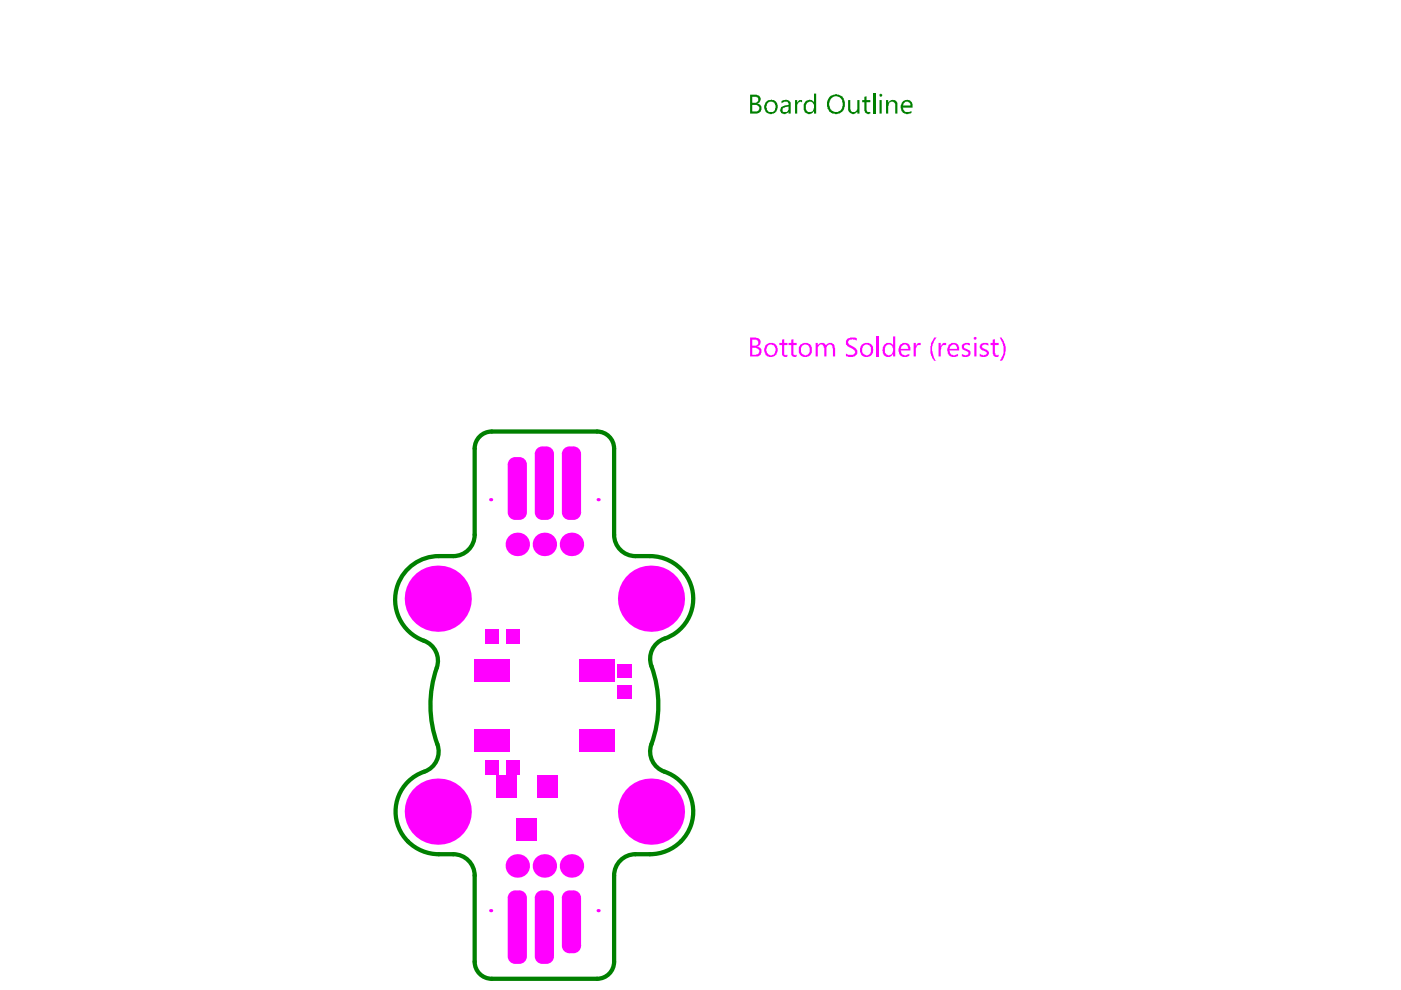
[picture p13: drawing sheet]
<svg xmlns="http://www.w3.org/2000/svg" width="297mm" height="210mm" viewBox="0 0 297 210" stroke-linecap="round" stroke-linejoin="round" font-family="sans-serif">
<path d="M100.6 95.1v18.3M104.3 91.5h22.3M130.2 95.1v18.3M93 117.9h3.1M134.7 117.9h3.1M93 181.1h3.1M100.6 185.6v18.3M130.2 185.6v18.3M134.7 181.1h3.1M104.3 207.5h22.3" fill="none" stroke="#008000" stroke-width=".9"/>
<g fill="#008000">
<path d="M168.6 21.2h.4v.6l.1-.1a.64 .64 0 0 1 1-.5v.5a.73 .73 0 0 0-.8 .1 .73 .73 0 0 0-.3 .7v1.6h-.4z"/>
<path d="M179.8 21.2h.5v1.6a.76 .76 0 0 0 .3 .8 .76 .76 0 0 0 .8 0l.4-.4v-2h.4v2.9h-.4v-.5a.98 .98 0 0 1-1.8 .1l-.2-.3z"/>
<path d="M183.3 20.5l.4-.1v.8h.8v.5h-.8v1.6a.52 .52 0 0 0 .3 .5 .52 .52 0 0 0 .5-.1v.4a.86 .86 0 0 1-1.2-.8v-1.6h-.5v-.5h.5z"/>
<path d="M185.1 19.8h.5v4.3h-.5z"/>
<path d="M187.9 21.2h.4v.5h.1a1.09 1.09 0 0 1 1.8-.1l.1 2.5h-.5v-1.6a.71 .71 0 0 0-.6-.9 .71 .71 0 0 0-.8 .8l-.1 .1v1.6h-.4z"/>
<path d="M159.5 20.5v1.3h.8a.65 .65 0 0 0 .4-.8 .65 .65 0 0 0-.7-.5zM159.5 22.2v1.4h.7a.7 .7 0 0 0 .8-.7 .7 .7 0 0 0-.8-.7zM159 20.1h1.3a.97 .97 0 0 1 .8 1.5l-.1 .2-.5 .1a1.1 1.1 0 0 1 .9 1.3 1.1 1.1 0 0 1-1.2 .9h-1.2z"/>
<path d="M162.6 22v.1a1.18 1.18 0 0 0 .2 1.4 .95 .95 0 0 0 1.1 .2 .95 .95 0 0 0 .5-.9v-.1a.99 .99 0 0 0-.6-1.1 .99 .99 0 0 0-1.2 .4zM162.2 21.8a1.83 1.83 0 0 1 2.1-.5 1.65 1.65 0 0 1-.3 2.8h-.1a1.4 1.4 0 0 1-1.9-1.2v-.5z"/>
<path d="M165.9 23.1a.57 .57 0 0 0 .3 .7 .57 .57 0 0 0 .8-.3l.2-.2v-.7l-1 .2zM165.7 21.4l.1-.1a1.2 1.2 0 0 1 1.8 .7v2.1h-.4v-.5a.96 .96 0 0 1-1 .6 .96 .96 0 0 1-.9-.8l.2-.1a.78 .78 0 0 1 .5-.8l1.2-.3a.69 .69 0 0 0-.5-.7 .69 .69 0 0 0-.8 .3l-.2 .1z"/>
<path d="M170.6 21.7l.4-.4 .7-.2 .4 .1 .5 .5v-1.9h.4v4.3h-.4v-.5a1.24 1.24 0 0 1-1.6 .4 1.24 1.24 0 0 1-.6-1.5zM171.1 21.8a1.41 1.41 0 0 0 .3 1.9h.1a.78 .78 0 0 0 1-.6l.1-.7a.9 .9 0 0 0-1.5-.6z"/>
<path d="M176 21.1a1.99 1.99 0 0 0 .1 2.1 .62 .62 0 0 0 .7 .4 1.31 1.31 0 0 0 1.9-1.2v-.2a1.71 1.71 0 0 0-1.2-1.8l-.9 .1zM175.8 20.6a1.95 1.95 0 0 1 2.9-.1v.1a2.2 2.2 0 0 1-.8 3.5 1.77 1.77 0 0 1-2.2-.8 2.36 2.36 0 0 1 .1-2.7z"/>
<path d="M186.5 20h.1a.31 .31 0 0 1 .5 .2 .31 .31 0 0 1-.4 .3 .31 .31 0 0 1-.2-.4zM186.5 21.2h.4v2.9h-.4z"/>
<path d="M191.5 22l-.1 .4h1.6a.61 .61 0 0 0-.4-.7 .69 .69 0 0 0-1.1 .3zM191.4 21.4l.2-.1a1.25 1.25 0 0 1 1.5 .1 1.25 1.25 0 0 1 .4 1.4h-2.1a1.09 1.09 0 0 0 1.7 .8l.2-.1v.4a1.41 1.41 0 0 1-1.6 .1 1.41 1.41 0 0 1-.7-1.3v-.3z"/>
</g>
<path d="M104.3 91.5a3.6 3.6 0 0 0-3.7 3.6M126.6 91.5a3.6 3.6 0 0 1 3.6 3.6M93 117.9a9.3 9.3 0 0 0-9.2 8.1 9.3 9.3 0 0 0 6.8 10.2 4.5 4.5 0 0 1 2 5.4 24.8 24.8 0 0 0 .3 17 4.6 4.6 0 0 1-3.5 5.2 9 9 0 0 0-5.3 10.2 9 9 0 0 0 8.9 7.1M100.6 113.4a4.5 4.5 0 0 1-4.5 4.5M130.2 113.4a4.5 4.5 0 0 0 4.5 4.5M137.8 117.9a9 9 0 0 1 9.1 7.5 9 9 0 0 1-6.1 10 4.5 4.5 0 0 0-2.7 5.8 25.1 25.1 0 0 1-.2 17.5 4.5 4.5 0 0 0 3 4.9 9 9 0 0 1 5.9 10.1 9 9 0 0 1-9 7.4M96.1 181.1a4.5 4.5 0 0 1 4.5 4.5M134.7 181.1a4.5 4.5 0 0 0-4.5 4.5M100.6 203.9a3.6 3.6 0 0 0 3.7 3.6M130.2 203.9a3.6 3.6 0 0 1-3.6 3.6" fill="none" stroke="#008000" stroke-width=".9"/>
<g fill="#f0f">
<path d="M165.8 72l.5-.1v.8h.7v.5h-.7v2l.3 .1 .4-.1v.4h-.2a.69 .69 0 0 1-.7-.1 .69 .69 0 0 1-.3-.6v-1.7h-.6v-.5h.6z"/>
<path d="M167.8 72l.4-.1v.8h.7v.5h-.7v1.6a.46 .46 0 0 0 .2 .4 .46 .46 0 0 0 .5 0v.4h-.1a.69 .69 0 0 1-.7-.1 .69 .69 0 0 1-.3-.6v-1.7h-.6v-.5h.6z"/>
<path d="M172.9 72.7h.5v.5a.96 .96 0 0 1 .9-.5 .96 .96 0 0 1 .8 .6l.1-.1a.92 .92 0 0 1 1.1-.5 .92 .92 0 0 1 .6 .9l.2 2h-.5v-1.7h-.1a.65 .65 0 0 0-.6-.9 .65 .65 0 0 0-.7 .9v1.7h-.4v-1.9h-.1a.59 .59 0 0 0-.5-.6 .59 .59 0 0 0-.7 .4l-.1 .1v2h-.5z"/>
<path d="M179.5 72a2.1 2.1 0 0 1 2.2-.3v.5l-.4-.2-.6-.1-.1 .1a.62 .62 0 0 0-.6 .3 .62 .62 0 0 0 0 .8l.3 .1a2.35 2.35 0 0 1 1.5 1.1 1.22 1.22 0 0 1-1.5 1.4l-.8-.1-.1-.7a1.62 1.62 0 0 0 1.8 .1 .86 .86 0 0 0-.7-1.1l-.1-.2a1.19 1.19 0 0 1-1-1.3z"/>
<path d="M185.9 71.3h.5v4.3h-.5z"/>
<path d="M193.7 72.7h.5v.7l.1-.1a.67 .67 0 0 1 .9-.6v.5h-.1a.84 .84 0 0 0-.9 1v1.4h-.5z"/>
<path d="M198.1 71.6h.4a4.1 4.1 0 0 0-.5 4.1l.3 .7 .2 .1h-.4a4.2 4.2 0 0 1 0-4.9z"/>
<path d="M199 72.7h.5v.7l.1-.1a.86 .86 0 0 1 1-.6v.5h-.2a.65 .65 0 0 0-.8 .8l-.1 1.6h-.5z"/>
<path d="M203.9 73.2a1.37 1.37 0 0 1 1.8-.4v.5l-.4-.1a.51 .51 0 0 0-.9 .1 .51 .51 0 0 0 .6 .7l.1 .1a.81 .81 0 0 1 .7 .9 .81 .81 0 0 1-1 .7l-.9-.1v-.6l.1 .1a.8 .8 0 0 0 1.3-.1v-.3l-.3-.3a1 1 0 0 1-1.1-1.1z"/>
<path d="M207.8 73.1a1.6 1.6 0 0 1 1.8-.3v.5l-.5-.2a.53 .53 0 0 0-.8 .3h-.1a.59 .59 0 0 0 .7 .6v.1a.75 .75 0 0 1 .8 .7 .75 .75 0 0 1-.7 .8v.1l-1.3-.1v-.6l.1 .1a.98 .98 0 0 0 1.4-.1 1.29 1.29 0 0 0-1.1-.8l-.4-.5z"/>
<path d="M210.5 72l.4-.1v.8h.8v.5h-.8v1.7h.1v.3l.3 .1 .4-.1v.4l-.2 .1a.81 .81 0 0 1-1-.8v-1.7h-.5v-.5h.5z"/>
<path d="M212 71.6l.4 .1a4.1 4.1 0 0 1 .1 4.7l-.5 .1a4.2 4.2 0 0 0 0-4.9z"/>
<path d="M159.5 72v1.3h.6a.64 .64 0 0 0 .7-.7 .64 .64 0 0 0-.8-.6zM159.5 73.7v1.5h.7a.75 .75 0 0 0 .8-.7 .75 .75 0 0 0-.8-.8zM159 71.6h1.2a.99 .99 0 0 1 1 1.2l-.1 .4-.6 .3a.92 .92 0 0 1 .9 .5 .92 .92 0 0 1-.1 1l-.5 .6h-1.8z"/>
<path d="M162.7 73.4a1.23 1.23 0 0 0 .9 1.9 1.18 1.18 0 0 0 .8-1.3 1.18 1.18 0 0 0-1.2-.9zM162.2 73.3a1.48 1.48 0 0 1 2.1-.4 1.48 1.48 0 0 1 .4 2.1 1.42 1.42 0 0 1-1.7 .6 1.42 1.42 0 0 1-1-1.5z"/>
<path d="M170.1 73.3v.1a1.15 1.15 0 0 0-.3 1.3 1.15 1.15 0 0 0 1.2 .6v-.1a1.14 1.14 0 0 0 .4-1.8l-.1-.1a.98 .98 0 0 0-1.2 0zM169.6 73.2a1.57 1.57 0 0 1 2.4 .2 1.51 1.51 0 0 1-.2 1.8 1.51 1.51 0 0 1-1.9 .3 1.56 1.56 0 0 1-.3-2.2z"/>
<path d="M182.9 73.5a1.2 1.2 0 0 0 1.1 1.8 1.27 1.27 0 0 0 .4-1.9l-.1-.1a.89 .89 0 0 0-1.4 .2zM182.7 73.1a1.53 1.53 0 0 1 2.4 .5 1.48 1.48 0 0 1-.5 1.8 1.48 1.48 0 0 1-1.8-.1 1.63 1.63 0 0 1-.1-2.1z"/>
<path d="M187.4 73.2a1.27 1.27 0 0 1 1.9 0v-1.9h.5v4.3h-.5v-.5a1.16 1.16 0 0 1-1.3 .6 1.16 1.16 0 0 1-.8-1.3l-.1-.2zM187.7 73.4v.2a1.03 1.03 0 0 0 0 1.3 1.03 1.03 0 0 0 1.2 .3l.3-.3 .1-.5-.1-.8a.85 .85 0 0 0-1.5-.2z"/>
<path d="M191.1 73.5l-.1 .5h1.6v-.3a.71 .71 0 0 0-.6-.7 .71 .71 0 0 0-.8 .5zM190.8 73.1a1.55 1.55 0 0 1 2 0l.2 .5v.7h-2a1.09 1.09 0 0 0 .7 .9 1.09 1.09 0 0 0 1.1-.2v.5a1.46 1.46 0 0 1-2.3-1v-.6z"/>
<path d="M201.4 73.5l-.1 .5h1.6a.69 .69 0 0 0-.3-.8 .69 .69 0 0 0-.9 .1zM201.2 73.1a1.39 1.39 0 0 1 2 .2l.2 1h-2.1v.1a1.06 1.06 0 0 0 .7 .9 1.06 1.06 0 0 0 1.1-.3v.5a1.42 1.42 0 0 1-2.2-.7l-.1-.9z"/>
<path d="M206.4 71.7a.3 .3 0 0 1 .6 0 .3 .3 0 0 1-.6 0zM206.6 72.7h.4v2.9h-.4z"/>
<path d="M110.1 96.9v1.6zM110.1 96.9a1.59 1.59 0 0 1 1.6 1.6h-1.6z"/>
<path d="M107.6 98.5h1.6zM108 97.6l.7-.6 .5-.1v1.6h-1.6z"/>
<path d="M109.2 108.6v1.6zM107.6 108.6h1.6v1.6a1.59 1.59 0 0 1-1.6-1.6z"/>
<path d="M110.1 108.6h1.6zM110.1 108.6h1.6a1.59 1.59 0 0 1-1.6 1.6z"/>
<path d="M120.7 200.5v1.6zM119.1 200.5h1.6v1.6a1.59 1.59 0 0 1-1.6-1.6z"/>
<path d="M121.6 200.5h1.6zM121.6 200.5h1.6a1.59 1.59 0 0 1-1.6 1.6z"/>
<path d="M121.6 188.8v1.6zM121.6 188.8a1.59 1.59 0 0 1 1.6 1.6h-1.6z"/>
<path d="M119.1 190.4h1.6zM119.4 189.4l.8-.5 .5-.1v1.6h-1.6z"/>
<path d="M115 202.8v1.6zM113.4 202.8h1.6v1.6a1.59 1.59 0 0 1-1.6-1.6z"/>
<path d="M115.9 202.8h1.6zM115.9 202.8h1.6a1.59 1.59 0 0 1-1.6 1.6z"/>
<path d="M115.9 188.8v1.6zM115.9 188.8a1.59 1.59 0 0 1 1.6 1.6h-1.6z"/>
<path d="M113.4 190.4h1.6zM113.7 189.4l.8-.5 .5-.1v1.6h-1.6z"/>
<path d="M109.2 202.8v1.6zM107.6 202.8h1.6v1.6a1.59 1.59 0 0 1-1.6-1.6z"/>
<path d="M110.1 202.8h1.6zM110.1 202.8h1.6a1.59 1.59 0 0 1-1.6 1.6z"/>
<path d="M110.1 188.8v1.6zM110.1 188.8a1.59 1.59 0 0 1 1.6 1.6h-1.6z"/>
<path d="M107.6 190.4h1.6zM108 189.4l.7-.5 .5-.1v1.6h-1.6z"/>
<path d="M115.9 94.7v1.5zM115.9 94.7a1.59 1.59 0 0 1 1.6 1.5h-1.6z"/>
<path d="M113.4 96.2h1.6zM113.7 95.3l.8-.6h.5v1.5h-1.6z"/>
<path d="M115 108.6v1.6zM113.4 108.6h1.6v1.6a1.59 1.59 0 0 1-1.6-1.6z"/>
<path d="M115.9 108.6h1.6zM115.9 108.6h1.6a1.59 1.59 0 0 1-1.6 1.6z"/>
<path d="M121.6 94.7v1.5zM121.6 94.7a1.59 1.59 0 0 1 1.6 1.5h-1.6z"/>
<path d="M119.1 96.2h1.6zM119.4 95.3l.8-.6h.5v1.5h-1.6z"/>
<path d="M120.7 108.6v1.6zM119.1 108.6h1.6v1.6a1.59 1.59 0 0 1-1.6-1.6z"/>
<path d="M121.6 108.6h1.6zM121.6 108.6h1.6a1.59 1.59 0 0 1-1.6 1.6z"/>
<circle cx="126.8" cy="193.1" r=".34"/>
<circle cx="104" cy="193.1" r=".34"/>
<circle cx="109.7" cy="183.6" r="2.49"/>
<circle cx="115.4" cy="183.6" r="2.49"/>
<circle cx="121.2" cy="183.6" r="2.49"/>
<circle cx="92.8" cy="172.1" r="7"/>
<circle cx="138" cy="172.1" r="7"/>
<circle cx="92.8" cy="126.9" r="7"/>
<circle cx="138" cy="126.9" r="7"/>
<circle cx="121.2" cy="115.4" r="2.49"/>
<circle cx="115.4" cy="115.4" r="2.49"/>
<circle cx="109.7" cy="115.4" r="2.49"/>
<circle cx="104" cy="105.9" r=".34"/>
<circle cx="126.8" cy="105.9" r=".34"/>
</g>
<g fill="#f0f">
<path d="M102.8 133.4h2.9v3.1h-2.9z" fill-rule="evenodd"/>
<path d="M107.3 133.4h2.9v3.1h-2.9z" fill-rule="evenodd"/>
<path d="M107.4 161.2h2.9v3.2h-2.9z" fill-rule="evenodd"/>
<path d="M102.9 161.2h2.9v3.2h-2.9z" fill-rule="evenodd"/>
<path d="M105.3 164.4h4.2v4.8h-4.2z" fill-rule="evenodd"/>
<path d="M113.8 164.4h4.3v4.8h-4.3z" fill-rule="evenodd"/>
<path d="M109.5 173.4h4.3v4.8h-4.3z" fill-rule="evenodd"/>
<path d="M100.6 139.7h7.5v4.7h-7.5z" fill-rule="evenodd"/>
<path d="M107.6 98.5l1.6-1.6h.9l1.6 1.6v10.1l-1.6 1.6h-.9l-1.6-1.6z" fill-rule="evenodd"/>
<path d="M119.1 190.4l1.6-1.6h.9l1.6 1.6v10.1l-1.6 1.6h-.9l-1.6-1.6z" fill-rule="evenodd"/>
<path d="M130.9 140.7h3.2v2.9h-3.2z" fill-rule="evenodd"/>
<path d="M130.9 145.2h3.2v3h-3.2z" fill-rule="evenodd"/>
<path d="M113.4 190.4l1.6-1.6h.9l1.6 1.6v12.4l-1.6 1.6h-.9l-1.6-1.6z" fill-rule="evenodd"/>
<path d="M107.6 190.4l1.6-1.6h.9l1.6 1.6v12.4l-1.6 1.6h-.9l-1.6-1.6z" fill-rule="evenodd"/>
<path d="M113.4 96.2l1.6-1.5h.9l1.6 1.5v12.4l-1.6 1.6h-.9l-1.6-1.6z" fill-rule="evenodd"/>
<path d="M119.1 96.2l1.6-1.5h.9l1.6 1.5v12.4l-1.6 1.6h-.9l-1.6-1.6z" fill-rule="evenodd"/>
<path d="M100.6 154.6h7.5v4.7h-7.5z" fill-rule="evenodd"/>
<path d="M122.8 139.7h7.4v4.7h-7.4z" fill-rule="evenodd"/>
<path d="M122.8 154.6h7.4v4.7h-7.4z" fill-rule="evenodd"/>
</g>
</svg>
